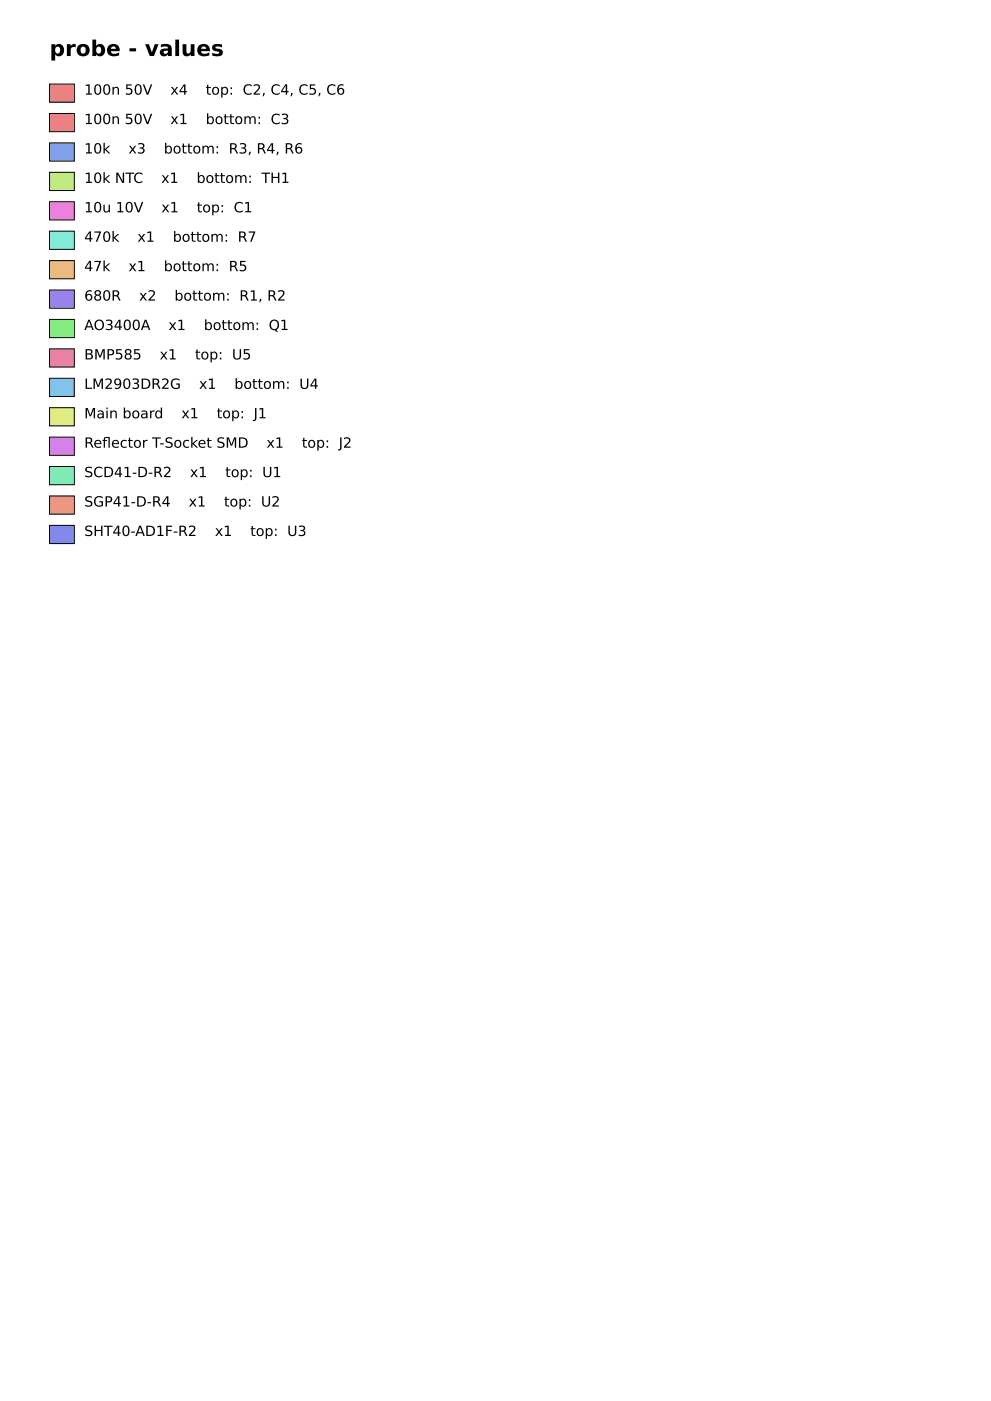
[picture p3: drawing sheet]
<svg xmlns="http://www.w3.org/2000/svg" width="210mm" height="297mm" viewBox="0 0 210 297" stroke-linecap="round" stroke-linejoin="round" font-family="sans-serif">
<defs><g id="words">
<text font-size="4.6" x="10.5" y="11.9">probe - values</text>
<g font-size="3">
<text x="17.9" y="20.1">100n 50V</text>
<text x="36.1" y="20.1">x4</text>
<text x="43.6" y="20.1">top: C2, C4, C5, C6</text>
<text x="17.9" y="26.3">100n 50V</text>
<text x="36.1" y="26.3">x1</text>
<text x="43.6" y="26.3">bottom: C3</text>
<text x="17.9" y="32.5">10k</text>
<text x="27.2" y="32.5">x3</text>
<text x="34.7" y="32.5">bottom: R3, R4, R6</text>
<text x="17.9" y="38.8">10k NTC</text>
<text x="34.2" y="38.8">x1</text>
<text x="41.7" y="38.8">bottom: TH1</text>
<text x="17.9" y="45">10u 10V</text>
<text x="34.2" y="45">x1</text>
<text x="41.7" y="45">top: C1</text>
<text x="17.9" y="51.2">470k</text>
<text x="29.1" y="51.2">x1</text>
<text x="36.6" y="51.2">bottom: R7</text>
<text x="17.9" y="57.5">47k</text>
<text x="27.2" y="57.5">x1</text>
<text x="34.7" y="57.5">bottom: R5</text>
<text x="17.9" y="63.7">680R</text>
<text x="29.5" y="63.7">x2</text>
<text x="37" y="63.7">bottom: R1, R2</text>
<text x="17.9" y="69.9">AO3400A</text>
<text x="35.7" y="69.9">x1</text>
<text x="43.2" y="69.9">bottom: Q1</text>
<text x="17.9" y="76.2">BMP585</text>
<text x="33.8" y="76.2">x1</text>
<text x="41.3" y="76.2">top: U5</text>
<text x="17.9" y="82.4">LM2903DR2G</text>
<text x="42.2" y="82.4">x1</text>
<text x="49.7" y="82.4">bottom: U4</text>
<text x="17.9" y="88.7">Main board</text>
<text x="38.4" y="88.7">x1</text>
<text x="45.9" y="88.7">top: J1</text>
<text x="17.9" y="94.9">Refector T-Socket SMD</text>
<text x="21.7" y="94.9">l</text>
<text x="56.5" y="94.9">x1</text>
<text x="64" y="94.9">top: J2</text>
<text x="17.9" y="101.1">SCD41-D-R2</text>
<text x="40.3" y="101.1">x1</text>
<text x="47.7" y="101.1">top: U1</text>
<text x="17.9" y="107.4">SGP41-D-R4</text>
<text x="40" y="107.4">x1</text>
<text x="47.5" y="107.4">top: U2</text>
<text x="17.9" y="113.6">SHT40-AD1F-R2</text>
<text x="45.5" y="113.6">x1</text>
<text x="53" y="113.6">top: U3</text>
</g>
</g></defs>
<g fill="#eb8181" stroke="#000" stroke-width=".21">
<path d="M10.5 17.8h5.3v3.9h-5.3z"/>
<path d="M10.5 24.1h5.3v3.8h-5.3z"/>
</g>
<path d="M10.5 30.3h5.3v3.8h-5.3z" fill="#81a0eb" stroke="#000" stroke-width=".21"/>
<path d="M10.5 36.5h5.3v3.9h-5.3z" fill="#bfeb81" stroke="#000" stroke-width=".21"/>
<path d="M10.5 42.8h5.3v3.8h-5.3z" fill="#eb81dd" stroke="#000" stroke-width=".21"/>
<path d="M10.5 49h5.3v3.9h-5.3z" fill="#81ebd9" stroke="#000" stroke-width=".21"/>
<path d="M10.5 55.2h5.3v3.9h-5.3z" fill="#ebba81" stroke="#000" stroke-width=".21"/>
<path d="M10.5 61.5h5.3v3.8h-5.3z" fill="#9b81eb" stroke="#000" stroke-width=".21"/>
<path d="M10.5 67.7h5.3v3.9h-5.3z" fill="#86eb81" stroke="#000" stroke-width=".21"/>
<path d="M10.5 73.9h5.3v3.9h-5.3z" fill="#eb81a4" stroke="#000" stroke-width=".21"/>
<path d="M10.5 80.2h5.3v3.8h-5.3z" fill="#81c3eb" stroke="#000" stroke-width=".21"/>
<path d="M10.5 86.4h5.3v3.9h-5.3z" fill="#e2eb81" stroke="#000" stroke-width=".21"/>
<path d="M10.5 92.6h5.3v3.9h-5.3z" fill="#d481eb" stroke="#000" stroke-width=".21"/>
<path d="M10.5 98.9h5.3v3.8h-5.3z" fill="#81ebb6" stroke="#000" stroke-width=".21"/>
<path d="M10.5 105.1h5.3v3.9h-5.3z" fill="#eb9781" stroke="#000" stroke-width=".21"/>
<path d="M10.5 111.3h5.3v3.9h-5.3z" fill="#818aeb" stroke="#000" stroke-width=".21"/>
<use href="#words"/>
</svg>
